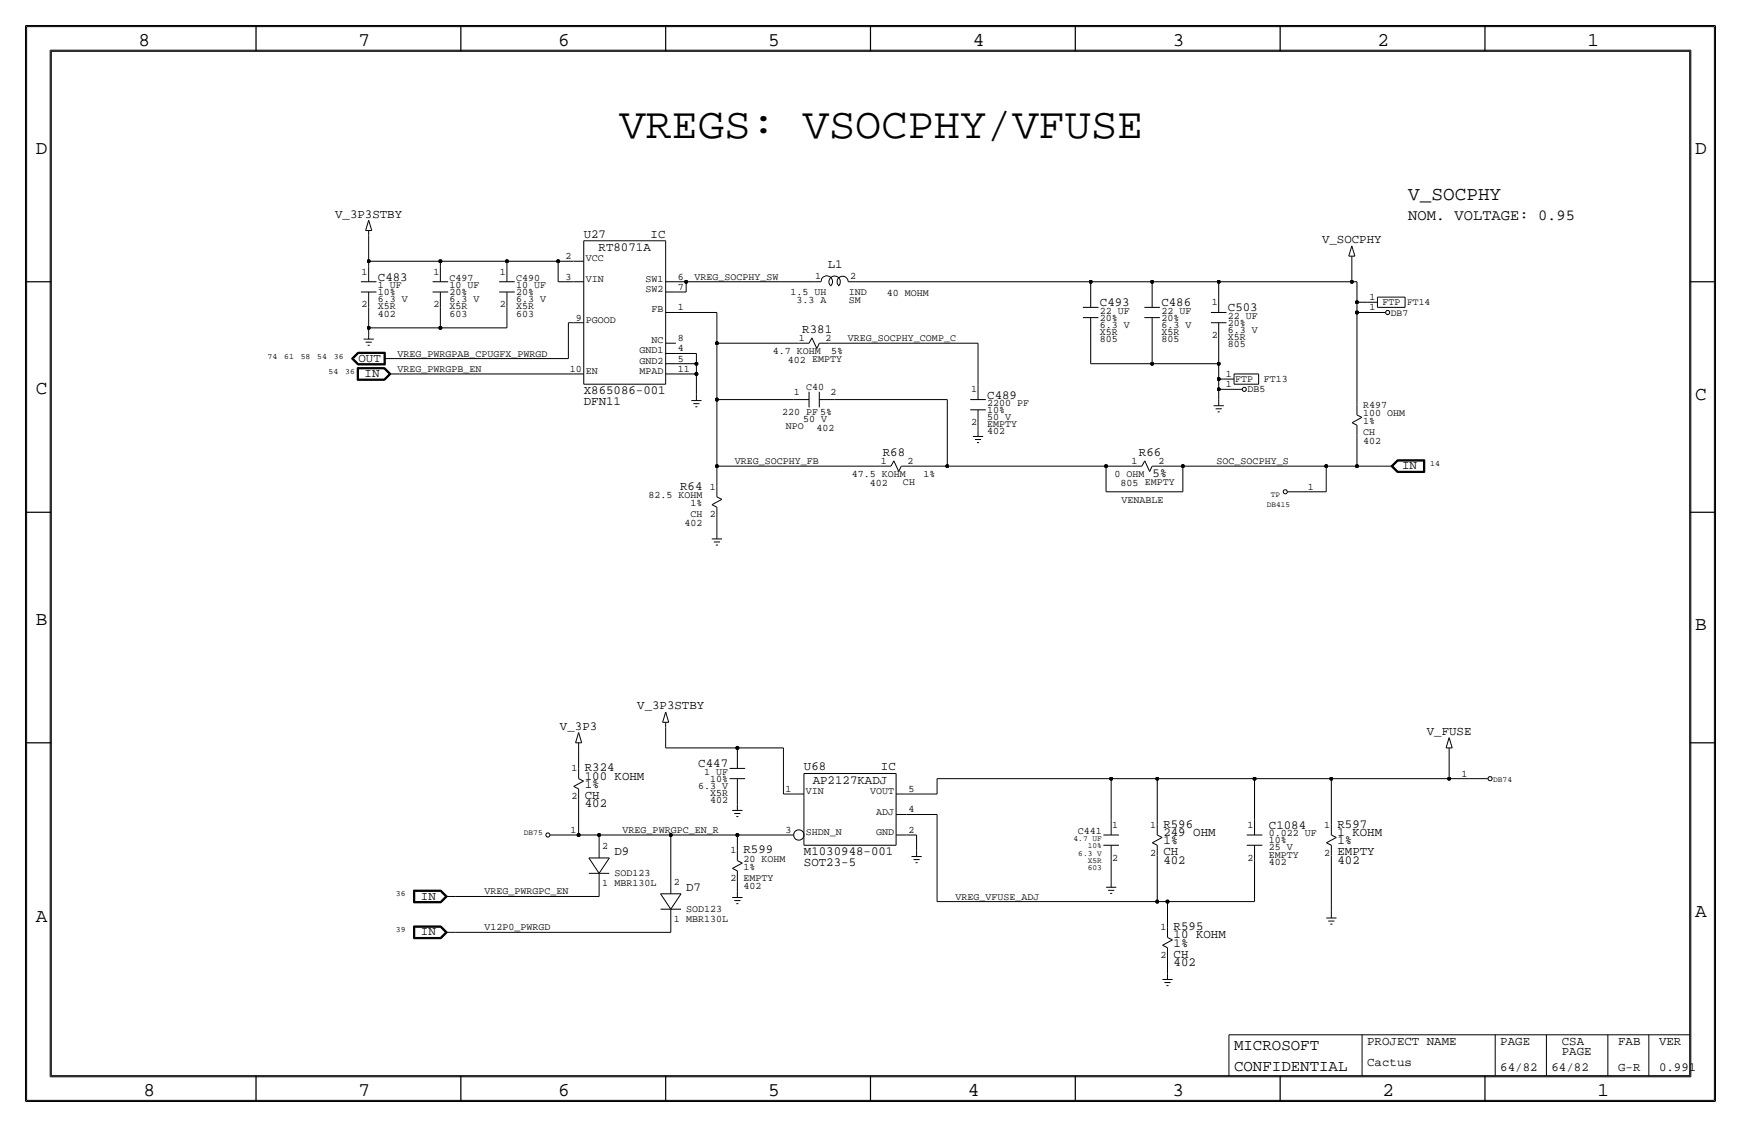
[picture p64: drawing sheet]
<svg xmlns="http://www.w3.org/2000/svg" width="432mm" height="279mm" viewBox="0 0 432 279" stroke-linecap="round" stroke-linejoin="round" font-family="sans-serif">
<defs><g id="words">
<text font-size="10.8" x="153.7" y="34.3">VREGS: VSOCPHY/VFUSE</text>
<g font-size="4.8">
<text x="34.3" y="11.4">8</text>
<text x="88.9" y="11.4">7</text>
<text x="138.5" y="11.4">6</text>
<text x="190.5" y="11.4">5</text>
<text x="241.3" y="11.4">4</text>
<text x="290.8" y="11.4">3</text>
<text x="341.6" y="11.4">2</text>
<text x="393.7" y="11.4">1</text>
<text x="8.9" y="38.1">D</text>
<text x="420.4" y="38.1">D</text>
<text x="349.2" y="49.5">V_SOCPHY</text>
<text x="8.9" y="97.8">C</text>
<text x="420.4" y="99.1">C</text>
<text x="8.9" y="154.9">B</text>
<text x="420.4" y="156.2">B</text>
<text x="420.4" y="227.3">A</text>
<text x="8.9" y="228.6">A</text>
<text x="35.6" y="271.8">8</text>
<text x="88.9" y="271.8">7</text>
<text x="138.4" y="271.8">6</text>
<text x="190.5" y="271.8">5</text>
<text x="240" y="271.8">4</text>
<text x="290.8" y="271.8">3</text>
<text x="342.9" y="271.8">2</text>
<text x="396.2" y="271.8">1</text>
</g>
<g font-size="3.9">
<text x="306.1" y="260.4">MICROSOFT</text>
<text x="306.1" y="265.4">CONFIDENTIAL</text>
</g>
<text font-size="3.8" x="349.2" y="54.6">NOM. VOLTAGE: 0.95</text>
<g font-size="3.1">
<text x="83.1" y="53.9">V_3P3STBY</text>
<text x="144.8" y="58.9">U27</text>
<text x="161.4" y="58.9">IC</text>
<text x="148.5" y="62.2">RT8071A</text>
<text x="327.9" y="60.3">V_SOCPHY</text>
<text x="93.7" y="69.6">C483</text>
<text x="205.3" y="66.4">L1</text>
<text x="272.8" y="75.9">C493</text>
<text x="288" y="75.9">C486</text>
<text x="304.5" y="77.2">C503</text>
<text x="199" y="82.5">R381</text>
<text x="88.9" y="89.7">OUT</text>
<text x="90.4" y="93.5">IN</text>
<text x="144.8" y="100.3">DFN11</text>
<text x="144.8" y="97.8">X865086-001</text>
<text x="244.9" y="98.8">C489</text>
<text x="219" y="113">R68</text>
<text x="282.5" y="113">R66</text>
<text x="285.8" y="118.4">5%</text>
<text x="347.7" y="116.3">IN</text>
<text x="168.7" y="121.4">R64</text>
<text x="158" y="175.9">V_3P3STBY</text>
<text x="138.9" y="180.9">V_3P3</text>
<text x="353.9" y="182.2">V_FUSE</text>
<text x="145" y="191.3">R324</text>
<text x="173.2" y="190.2">C447</text>
<text x="199.4" y="191">U68</text>
<text x="218.5" y="191">IC</text>
<text x="145" y="193.3">100 KOHM</text>
<text x="145" y="195.3">1%</text>
<text x="201.6" y="194.3">AP2127KADJ</text>
<text x="145" y="198.1">CH</text>
<text x="145" y="200.2">402</text>
<text x="288.5" y="207.3">249 OHM</text>
<text x="288.5" y="209.3">1%</text>
<text x="288.5" y="205.2">R596</text>
<text x="314.7" y="205.5">C1084</text>
<text x="331.7" y="205.2">R597</text>
<text x="331.7" y="207.3">1 KOHM</text>
<text x="331.7" y="209.3">1%</text>
<text x="152.4" y="212.1">D9</text>
<text x="184.4" y="211.6">R599</text>
<text x="199.4" y="212.1">M1030948-001</text>
<text x="199.4" y="214.6">SOT23-5</text>
<text x="288.5" y="214.1">402</text>
<text x="288.5" y="212.1">CH</text>
<text x="331.7" y="212.1">EMPTY</text>
<text x="331.7" y="214.1">402</text>
<text x="170.2" y="221">D7</text>
<text x="104.4" y="223">IN</text>
<text x="104.4" y="231.9">IN</text>
<text x="291.1" y="230.6">R595</text>
<text x="291.1" y="232.7">10 KOHM</text>
<text x="291.1" y="237.5">CH</text>
<text x="291.1" y="239.5">402</text>
<text x="291.1" y="234.7">1%</text>
<text x="339.1" y="259.1">PROJECT NAME</text>
<text x="372.1" y="259.1">PAGE</text>
<text x="387.4" y="259.1">CSA</text>
<text x="387.4" y="261.6">PAGE</text>
<text x="401.3" y="259.1">FAB</text>
<text x="411.5" y="259.1">VER</text>
<text x="339.1" y="264.2">Cactus</text>
<text x="372.1" y="265.4">64/82</text>
<text x="384.8" y="265.4">64/82</text>
<text x="401.3" y="265.4">G-R</text>
<text x="411.5" y="265.4">0.991</text>
</g>
<g font-size="2.5">
<text x="140.2" y="64.3">2</text>
<text x="145.3" y="64.8">VCC</text>
<text x="89.7" y="68.1">1</text>
<text x="93.7" y="71.4">1 UF</text>
<text x="107.5" y="68.1">1</text>
<text x="111.5" y="69.6">C497</text>
<text x="111.5" y="71.4">10 UF</text>
<text x="124" y="68.1">1</text>
<text x="128" y="69.6">C490</text>
<text x="128" y="71.4">10 UF</text>
<text x="140.2" y="69.3">3</text>
<text x="145.3" y="69.8">VIN</text>
<text x="160.1" y="69.8">SW1</text>
<text x="168.1" y="71.9">7</text>
<text x="168.1" y="69.3">6</text>
<text x="172.2" y="69.3">VREG_SOCPHY_SW</text>
<text x="202.2" y="69.1">1</text>
<text x="210.8" y="69.1">2</text>
<text x="89.7" y="76.2">2</text>
<text x="93.7" y="76.7">X5R</text>
<text x="93.7" y="74.9">6.3 V</text>
<text x="93.7" y="73.2">10%</text>
<text x="107.5" y="76.2">2</text>
<text x="111.5" y="76.7">X5R</text>
<text x="111.5" y="74.9">6.3 V</text>
<text x="111.5" y="73.1">20%</text>
<text x="124" y="76.2">2</text>
<text x="128" y="73.1">20%</text>
<text x="128" y="76.7">X5R</text>
<text x="128" y="74.9">6.3 V</text>
<text x="160.1" y="72.4">SW2</text>
<text x="161.6" y="77.5">FB</text>
<text x="168.1" y="77">1</text>
<text x="196.1" y="73.2">1.5 UH</text>
<text x="197.5" y="75.2">3.3 A</text>
<text x="210.5" y="73.3">IND</text>
<text x="210.6" y="75.2">SM</text>
<text x="220" y="73.4">40 MOHM</text>
<text x="272.8" y="77.7">22 UF</text>
<text x="288" y="77.7">22 UF</text>
<text x="300.5" y="75.7">1</text>
<text x="339.6" y="74.4">1</text>
<text x="339.6" y="77">1</text>
<text x="342.9" y="75.7">FTP</text>
<text x="93.7" y="78.5">402</text>
<text x="111.5" y="78.5">603</text>
<text x="128" y="78.5">603</text>
<text x="142.8" y="79.5">9</text>
<text x="145.3" y="80">PGOOD</text>
<text x="272.8" y="81.3">6.3 V</text>
<text x="272.8" y="79.5">20%</text>
<text x="272.8" y="83.1">X5R</text>
<text x="288" y="79.5">20%</text>
<text x="288" y="81.3">6.3 V</text>
<text x="288" y="83.1">X5R</text>
<text x="300.5" y="83.8">2</text>
<text x="304.5" y="82.5">6.3 V</text>
<text x="304.5" y="80.8">20%</text>
<text x="304.5" y="79">22 UF</text>
<text x="98.6" y="88.4">VREG_PWRGPAB_CPUGFX_PWRGD</text>
<text x="158.6" y="87.6">GND1</text>
<text x="161.6" y="85.1">NC</text>
<text x="168.1" y="84.6">8</text>
<text x="168.1" y="89.7">5</text>
<text x="168.1" y="87.1">4</text>
<text x="191.7" y="87.9">4.7 KOHM</text>
<text x="195.4" y="89.9">402 EMPTY</text>
<text x="198.1" y="84.6">1</text>
<text x="204.8" y="84.6">2</text>
<text x="206.2" y="87.9">5%</text>
<text x="210.3" y="84.6">VREG_SOCPHY_COMP_C</text>
<text x="272.8" y="84.8">805</text>
<text x="288" y="84.8">805</text>
<text x="304.5" y="84.3">X5R</text>
<text x="304.5" y="86.1">805</text>
<text x="98.6" y="92.2">VREG_PWRGPB_EN</text>
<text x="141.3" y="92.2">10</text>
<text x="145.3" y="92.7">EN</text>
<text x="158.6" y="92.7">MPAD</text>
<text x="158.6" y="90.2">GND2</text>
<text x="168.1" y="92.2">11</text>
<text x="304.1" y="93.5">1</text>
<text x="306.3" y="94.7">FTP</text>
<text x="313.4" y="94.7">FT13</text>
<text x="196.9" y="98">1</text>
<text x="200" y="96.8">C40</text>
<text x="206" y="98">2</text>
<text x="240.8" y="97.3">1</text>
<text x="244.9" y="100.6">2200 PF</text>
<text x="304.1" y="96">1</text>
<text x="309.4" y="97.3">DB5</text>
<text x="338.1" y="101.1">R497</text>
<text x="194" y="102.9">220 PF 5%</text>
<text x="194.9" y="106.4">NPO</text>
<text x="199.2" y="104.6">50 V</text>
<text x="202.5" y="106.9">402</text>
<text x="240.8" y="105.4">2</text>
<text x="244.9" y="107.7">402</text>
<text x="244.9" y="102.4">10%</text>
<text x="244.9" y="104.1">50 V</text>
<text x="244.9" y="105.9">EMPTY</text>
<text x="338.1" y="103.1">100 OHM</text>
<text x="338.1" y="105.2">1%</text>
<text x="338.1" y="107.9">CH</text>
<text x="338.1" y="110">402</text>
<text x="182.3" y="115.1">VREG_SOCPHY_FB</text>
<text x="211.2" y="118.4">47.5 KOHM</text>
<text x="218.4" y="115.1">1</text>
<text x="225.1" y="115.1">2</text>
<text x="229" y="118.4">1%</text>
<text x="276.4" y="118.4">0 OHM</text>
<text x="280.7" y="115.1">1</text>
<text x="287.3" y="115.1">2</text>
<text x="301.8" y="115.1">SOC_SOCPHY_S</text>
<text x="160.8" y="123.4">82.5 KOHM</text>
<text x="171.3" y="125.5">1%</text>
<text x="176.1" y="121.4">1</text>
<text x="215.7" y="120.4">402</text>
<text x="224" y="120.3">CH</text>
<text x="277.9" y="120.4">805 EMPTY</text>
<text x="278.2" y="124.8">VENABLE</text>
<text x="324.4" y="121.4">1</text>
<text x="169.8" y="130.3">402</text>
<text x="171.3" y="128.3">CH</text>
<text x="176.1" y="128.3">2</text>
<text x="141.8" y="191.3">1</text>
<text x="173.2" y="195.6">6.3 V</text>
<text x="174.6" y="192">1 UF</text>
<text x="176.1" y="197.4">X5R</text>
<text x="176.1" y="193.8">10%</text>
<text x="194.9" y="196.3">1</text>
<text x="199.9" y="196.8">VIN</text>
<text x="215.8" y="196.8">VOUT</text>
<text x="225.3" y="196.3">5</text>
<text x="362.5" y="192.5">1</text>
<text x="141.8" y="198.1">2</text>
<text x="176.1" y="199.1">402</text>
<text x="217.3" y="201.9">ADJ</text>
<text x="225.3" y="201.4">4</text>
<text x="141.5" y="206.5">1</text>
<text x="154.4" y="206.5">VREG_PWRGPC_EN_R</text>
<text x="194.9" y="206.5">3</text>
<text x="199.9" y="207">SHDN_N</text>
<text x="217.3" y="207">GND</text>
<text x="225.3" y="206.5">2</text>
<text x="267.3" y="206.8">C441</text>
<text x="275.8" y="205.2">1</text>
<text x="285.3" y="205.2">1</text>
<text x="309.4" y="205.2">1</text>
<text x="314.7" y="207.3">0.022 UF</text>
<text x="314.7" y="209">10%</text>
<text x="328.5" y="205.2">1</text>
<text x="149.4" y="210.5">2</text>
<text x="181.1" y="211.6">1</text>
<text x="184.4" y="213.6">20 KOHM</text>
<text x="184.4" y="215.6">1%</text>
<text x="275.8" y="213.4">2</text>
<text x="285.3" y="212.1">2</text>
<text x="309.4" y="213.4">2</text>
<text x="314.7" y="210.8">25 V</text>
<text x="314.7" y="212.6">EMPTY</text>
<text x="314.7" y="214.4">402</text>
<text x="328.5" y="212.1">2</text>
<text x="120.1" y="221.7">VREG_PWRGPC_EN</text>
<text x="149.4" y="219.7">1 MBR130L</text>
<text x="152.4" y="217.2">SOD123</text>
<text x="167.1" y="219.4">2</text>
<text x="181.1" y="218.4">2</text>
<text x="184.4" y="220.5">402</text>
<text x="184.4" y="218.4">EMPTY</text>
<text x="170.2" y="226.1">SOD123</text>
<text x="237" y="223">VREG_VFUSE_ADJ</text>
<text x="120.1" y="230.6">V12P0_PWRGD</text>
<text x="167.1" y="228.6">1 MBR130L</text>
<text x="287.8" y="230.6">1</text>
<text x="287.8" y="237.5">2</text>
</g>
<g font-size="2.4">
<text x="349" y="75.7">FT14</text>
<text x="344.9" y="78.2">DB7</text>
</g>
<g font-size="2">
<text x="66.3" y="88.9">74</text>
<text x="70.5" y="88.9">61</text>
<text x="74.6" y="88.9">58</text>
<text x="78.7" y="88.9">54</text>
<text x="82.8" y="88.9">36</text>
<text x="81.5" y="92.7">54</text>
<text x="85.6" y="92.7">36</text>
<text x="354.7" y="115.6">14</text>
<text x="314.2" y="125.7">DB415</text>
<text x="315.2" y="123.2">TP</text>
<text x="370.3" y="193.8">DB74</text>
<text x="129.9" y="207">DB75</text>
<text x="266.3" y="208.5">4.7 UF</text>
<text x="267.4" y="212.1">6.3 V</text>
<text x="269.8" y="210.3">10%</text>
<text x="269.8" y="215.6">603</text>
<text x="269.8" y="213.9">X5R</text>
<text x="98.2" y="222.3">36</text>
<text x="98.2" y="231.1">39</text>
</g>
</g></defs>
<!-- layer: Nets -->
<g fill="none" stroke="#000" stroke-width=".25">
<path d="M91.4 58.4v6.4zM91.4 76.2v5.1zM91.4 64.8v1.2zM91.4 64.8h17.8zM109.2 64.8h16.5zM109.2 76.2v5.1zM109.2 64.8v1.2zM125.7 76.2v5.1zM125.7 64.8h12.7zM125.7 64.8v1.2zM138.4 64.8h3.8zM138.4 64.8v5z"/>
<path d="M138.4 69.8h3.8zM167.6 69.8h2.6zM167.6 72.4h2.6zM167.6 77.5h10.2zM170.2 69.9v2.5zM170.2 69.8h31.7zM177.8 77.5v7.6zM212.1 69.8h58.4zM270.5 69.8h15.2zM270.5 69.9v2.5zM285.7 69.8h16.6zM285.8 69.9v2.5z"/>
<path d="M302.3 69.8v3.9zM302.3 69.8h33zM335.3 69.8h1.2zM335.3 64.8v5zM336.5 69.9v5zM336.5 74.9h2.6zM336.5 74.9v2.6zM336.5 77.5v22.8zM336.6 77.5h2.5zM91.4 81.3h17.8zM91.4 81.3v1.2zM97.8 88.9h43.2z"/>
<path d="M99.1 92.7h43.1zM109.2 81.3h16.5zM141 80h1.2zM141 80v8.9zM167.6 92.7h5.1zM167.6 90.2h5.1zM167.6 87.6h5.1zM172.7 90.2v2.5zM172.7 92.7v5.1zM172.7 87.6v2.6zM177.8 85.1h20.3zM177.8 85.1v14z"/>
<path d="M177.8 99.1h19zM177.8 99.1v16.5zM205.7 85.1h36.9zM207 99.1h27.9zM234.9 99.1v16.5zM242.6 85.1v10.1zM270.5 82.5v7.7zM270.5 90.2h15.2zM285.7 90.2h16.6zM285.8 82.5v7.7zM302.3 83.8v6.4zM302.3 90.2v3.8z"/>
<path d="M302.3 94v2.5zM302.3 96.5h1.2zM302.3 96.5v2.6zM302.3 94h1.2zM177.8 115.6v5zM177.8 115.6h40.6zM226.1 115.6h8.8zM234.9 115.6h39.4zM242.6 105.4v1.3zM274.3 115.6v6.3zM274.3 115.6h6.4zM288.3 115.6h5.1z"/>
<path d="M293.4 115.6h35.5zM293.4 115.6v6.3zM328.9 115.6v6.3zM328.9 115.6h7.7zM336.5 107.9v7.7zM336.5 115.6h6.4zM177.8 128.3v3.8zM274.3 121.9h19.1zM323.8 121.9h5.1zM143.5 185.4v5.1zM143.5 198.1v8.9zM165.1 180.3v5.1z"/>
<path d="M165.1 185.4h17.8zM182.9 185.4h11.4zM182.9 196.8v2.6zM182.9 185.4v1.3zM194.3 185.4v11.4zM194.3 196.8h2.5zM224.8 196.8h7.6zM232.4 193v3.8zM232.4 193h43.2zM275.6 193h11.4zM275.6 193v10.2zM287 193v11.5z"/>
<path d="M287 193h24.1zM311.1 193h19.1zM311.1 193v10.2zM330.2 193h29.2zM330.2 193v11.5zM359.4 193h5.1zM359.4 186.7v6.3zM141 207h2.5zM143.5 207h5.1zM148.6 207h17.8zM148.6 207v2.5zM148.6 219.7v2.5z"/>
<path d="M166.4 207v11.4zM166.4 207h16.5zM182.9 218.4v2.6zM182.9 207h14zM182.9 207v3.8zM224.8 201.9h7.6zM224.8 207h2.5zM227.3 207v3.8zM232.4 201.9v21.6zM275.6 213.4v5zM287 212.1v11.4zM311.1 213.4v10.1z"/>
<path d="M330.2 212.1v14zM113 222.2h35.6zM113 231.1h53.4zM166.4 228.6v2.5zM232.4 223.5h54.6zM287 223.5h2.6zM289.6 237.5v3.8zM289.6 223.5v6.4zM289.6 223.5h21.5z"/>
</g>
<g fill="#000" stroke="#000" stroke-width=".25">
<circle cx="91.4" cy="64.8" r=".41"/>
<circle cx="109.2" cy="64.8" r=".41"/>
<circle cx="125.7" cy="64.8" r=".41"/>
<circle cx="138.4" cy="64.8" r=".41"/>
<circle cx="170.2" cy="69.9" r=".41"/>
<circle cx="270.5" cy="69.9" r=".41"/>
<circle cx="285.7" cy="69.9" r=".41"/>
<circle cx="302.3" cy="69.9" r=".41"/>
<circle cx="335.3" cy="69.9" r=".41"/>
<circle cx="336.5" cy="74.9" r=".41"/>
<circle cx="336.5" cy="77.5" r=".41"/>
<circle cx="91.4" cy="81.3" r=".41"/>
<circle cx="109.2" cy="81.3" r=".41"/>
<circle cx="172.7" cy="92.7" r=".41"/>
<circle cx="172.7" cy="90.2" r=".41"/>
<circle cx="177.8" cy="85.1" r=".41"/>
<circle cx="177.8" cy="99.1" r=".41"/>
<circle cx="285.7" cy="90.2" r=".41"/>
<circle cx="302.3" cy="96.5" r=".41"/>
<circle cx="302.3" cy="94" r=".41"/>
<circle cx="302.3" cy="90.2" r=".41"/>
<circle cx="177.8" cy="115.6" r=".41"/>
<circle cx="234.9" cy="115.6" r=".41"/>
<circle cx="274.3" cy="115.6" r=".41"/>
<circle cx="293.4" cy="115.6" r=".41"/>
<circle cx="328.9" cy="115.6" r=".41"/>
<circle cx="336.5" cy="115.6" r=".41"/>
<circle cx="182.9" cy="185.4" r=".41"/>
<circle cx="275.6" cy="193" r=".41"/>
<circle cx="287" cy="193" r=".41"/>
<circle cx="311.1" cy="193" r=".41"/>
<circle cx="330.2" cy="193" r=".41"/>
<circle cx="359.4" cy="193" r=".41"/>
<circle cx="143.5" cy="207" r=".41"/>
<circle cx="148.6" cy="207" r=".41"/>
<circle cx="166.4" cy="207" r=".41"/>
<circle cx="182.9" cy="207" r=".41"/>
<circle cx="287" cy="223.5" r=".41"/>
<circle cx="289.6" cy="223.5" r=".41"/>
</g>
<!-- layer: Components -->
<g fill="none" stroke="#000" stroke-width=".25">
<path d="M90.7 57.1h1.5zM91.4 57.1v1.3zM91.4 54.6l.8 2.5zM91.4 54.6l-.7 2.5zM144.8 59.7h20.3zM144.8 59.7v35.5zM165.1 59.7v35.5zM89.5 69.8h3.9zM89.5 72.4h3.9zM91.4 66v3.8zM91.4 72.4v3.8zM107.3 69.8h3.9z"/>
<path d="M107.3 72.4h3.9zM109.2 66v3.8zM109.2 72.4v3.8zM123.8 69.8h3.9zM123.8 72.4h3.9zM125.7 66v3.8zM125.7 72.4v3.8zM142.2 69.8h2.6zM142.2 64.8h2.6zM165.1 72.4h2.5zM165.1 69.8h2.5zM165.1 77.5h2.5z"/>
<path d="M201.9 69.8h1.8zM203.7 69.8a1.42 1.42 0 0 1 2-1.2 1.42 1.42 0 0 1 .3 2.3M206 70.9a1.42 1.42 0 0 1 0-2 1.42 1.42 0 0 1 2 0 1.42 1.42 0 0 1 0 2M210.4 69.8h1.7zM210.4 69.8a1.38 1.38 0 0 0-2-1.2 1.38 1.38 0 0 0-.3 2.3M268.6 76.2h3.8zM268.6 78.7h3.8zM270.5 72.4v3.8zM270.5 78.7v3.8zM283.8 76.2h3.9zM283.8 78.7h3.9zM285.8 72.4v3.8z"/>
<path d="M285.8 78.7v3.8zM300.3 77.5h3.9zM302.3 73.7v3.8zM334.5 63.5h1.5zM335.3 61l-.8 2.5zM335.3 63.5v1.3zM335.3 61l.7 2.5zM339 77.5h4.6zM339.1 74.9h2.5zM341.6 76.2h6.9zM341.6 73.7v2.5zM341.6 73.7h6.9z"/>
<path d="M348.5 73.7v2.5zM87.2 88.9l1.5 1.6zM87.2 88.9l1.5-1.6zM87.3 88.9l1.5-1.5zM87.3 88.9l1.5 1.5zM87.5 88.9l1.3-1.4zM87.5 88.9l1.3 1.4zM87.6 88.9l1.3-1.3zM87.6 88.9l1.3 1.3zM88.6 91.1v3.2zM88.6 94.3h6.8zM88.6 91.1h6.8z"/>
<path d="M88.7 91.2v3zM88.7 94.2h6.7zM88.7 91.2h6.7zM88.7 87.3h6.9zM88.7 90.5h6.9zM88.8 91.3v2.8zM88.8 94.1h6.5zM88.8 91.3h6.5zM88.8 90.4h6.7zM88.8 87.4h6.7zM88.8 87.5h6.6zM88.8 90.3h6.6z"/>
<path d="M88.9 91.4v2.6zM88.9 94h6.3zM88.9 91.4h6.3zM88.9 87.6h6.3zM88.9 90.2h6.3zM90.2 84.1h2.5zM90.7 84.8h1.5zM91.2 85.6h.5zM91.4 82.5v1.6zM95.2 94l1.3-1.3zM95.2 91.4l1.3 1.3zM95.2 88.9h2.6z"/>
<path d="M95.2 87.6v2.6zM95.3 94.1l1.4-1.4zM95.3 91.3l1.4 1.4zM95.4 91.2l1.4 1.5zM95.4 94.2l1.4-1.5zM95.4 87.5v2.8zM95.4 91.1l1.6 1.6zM95.4 94.3l1.6-1.6zM95.5 87.4v3zM95.6 87.3v3.2zM96.5 92.7h2.6zM142.2 92.7h2.6z"/>
<path d="M142.2 80h2.6zM144.8 95.2h20.3zM165.1 92.7h2.5zM165.1 85.1h2.5zM165.1 90.2h2.5zM165.1 87.6h2.5zM171.4 99.3h2.6zM172.7 97.8v1.5zM196.8 99.1h3.9zM198.1 85.1h2.6zM200.7 97.1v3.9zM201.4 83.8l1.2 2.6z"/>
<path d="M201.4 83.8l-.7 1.3zM203.2 99.1h3.8zM203.2 97.1v3.9zM203.2 85.1h2.5zM203.2 85.1l-.6 1.3zM240.6 99.1h3.9zM242.6 95.2v3.9zM300.3 80h3.9zM302.3 99.1v1.5zM302.3 80v3.8zM303.5 96.5h4.6zM303.5 94h2.6z"/>
<path d="M306.1 92.7v2.5zM306.1 95.2h6.1zM306.1 92.7h6.1zM312.2 92.7v2.5zM172 100.1h1.5zM172.5 100.8h.5zM218.4 115.6h2.6zM221.7 114.2l1.2 2.7zM221.7 114.2l-.7 1.4zM223.5 115.6h2.6zM223.5 115.6l-.6 1.3zM240.6 101.6h3.9z"/>
<path d="M241.3 108.2h2.5zM241.8 109h1.5zM242.3 109.7h.5zM242.6 101.6v3.8zM242.6 106.7v1.5zM280.7 115.6h2.5zM283.9 114.2l1.2 2.7zM283.9 114.2l-.7 1.4zM285.7 115.6h2.6zM285.7 115.6l-.6 1.3zM301 100.6h2.5zM301.5 101.3h1.5z"/>
<path d="M302 102.1h.5zM335.3 104.8l2.5-1.3zM335.3 104.8l1.3 .6zM336.5 100.3v2.6zM336.5 105.4v2.5zM336.5 102.9l1.3 .6zM342.9 115.6h2.5zM345 115.6l1.6 1.5zM345 115.6l1.6-1.6zM345.1 115.6l1.5 1.4zM345.1 115.6l1.5-1.5zM345.3 115.6l1.4-1.4z"/>
<path d="M345.3 115.6l1.4 1.3zM345.4 115.6l1.3 1.2zM345.4 115.6l1.3-1.3zM346.6 114h6.8zM346.6 117.1h6.8zM346.6 114.1h6.7zM346.6 117h6.7zM346.7 114.2h6.5zM346.7 116.9h6.5zM346.7 116.8h6.4zM346.7 114.3h6.4zM353.1 114.3v2.5z"/>
<path d="M353.2 114.2v2.7zM353.3 114.1v2.9zM353.4 114v3.1zM176.5 133.6h2.6zM176.6 125.1l2.4-1.3zM176.6 125.1l1.2 .6zM177 134.4h1.6zM177.5 135.1h.6zM177.8 132.1v1.5zM177.8 120.6v2.6zM177.8 125.7v2.6zM177.8 123.2l1.2 .6z"/>
<path d="M319.3 121.9h4.6zM164.3 179.1h1.6zM165.1 176.5l-.8 2.6zM165.1 179.1v1.2zM165.1 176.5l.8 2.6zM142.3 195l2.4-1.4zM142.3 195l1.2 .6zM142.7 184.1h1.6zM143.5 181.6l-.8 2.5zM143.5 190.5v2.5zM143.5 195.6v2.5zM143.5 193l1.2 .6z"/>
<path d="M143.5 184.1v1.3zM143.5 181.6l.8 2.5zM180.9 190.5h3.9zM180.9 193h3.9zM182.9 199.4v1.5zM182.9 186.7v3.8zM182.9 193v3.8zM196.8 196.8h2.6zM199.4 191.8h22.9zM199.4 191.8v17.7zM222.2 191.8v17.7zM222.3 196.8h2.5z"/>
<path d="M358.6 185.4h1.6zM359.4 185.4v1.3zM359.4 182.9l.8 2.5zM359.4 182.9l-.8 2.5zM364.4 193h4.6zM136.4 207h4.6zM146 212.7l2.6 3.8zM146 212.7h5.1zM146 216.5h5.1zM148.6 209.5v3.2zM148.6 216.5v3.2zM151.1 212.7l-2.5 3.8z"/>
<path d="M166.4 218.4v3.2zM181.6 200.9h2.5zM181.7 215.3l1.2 .6zM181.7 215.3l2.4-1.3zM182.1 201.7h1.5zM182.6 202.4h.5zM182.9 210.8v2.6zM182.9 215.9v2.5zM182.9 213.4l1.2 .6zM199.4 209.5h22.9zM222.3 207h2.5zM222.3 201.9h2.5z"/>
<path d="M226.1 212.3h2.5zM226.6 213.1h1.5zM227.1 213.9h.5zM227.3 210.8v1.5zM273.7 207h3.8zM273.7 209.5h3.8zM274.3 220h2.6zM275.6 203.2v3.8zM275.6 209.5v3.9zM275.6 218.4v1.6zM285.8 208.9l1.2 .6zM285.8 208.9l2.4-1.3z"/>
<path d="M287 204.5v2.5zM287 209.5v2.6zM287 207l1.2 .6zM309.2 207h3.9zM309.2 209.5h3.9zM311.1 203.2v3.8zM311.1 209.5v3.9zM329 208.9l2.4-1.3zM329 208.9l1.2 .6zM330.2 204.5v2.5zM330.2 209.5v2.6zM330.2 207l1.2 .6z"/>
<path d="M102.6 229.6v3.1zM102.6 232.7h6.8zM102.6 220.7v3.1zM102.6 223.8h6.8zM102.6 229.6h6.8zM102.6 220.7h6.8zM102.7 229.7h6.6zM102.7 220.8h6.6zM102.7 229.7v2.9zM102.7 232.6h6.6zM102.7 220.8v2.9zM102.7 223.7h6.6z"/>
<path d="M102.8 229.8v2.7zM102.8 232.5h6.5zM102.8 220.9v2.7zM102.8 223.6h6.5zM102.8 229.8h6.5zM102.8 220.9h6.5zM102.9 229.9h6.3zM102.9 229.9v2.5zM102.9 232.4h6.3zM102.9 221h6.3zM102.9 221v2.5zM102.9 223.5h6.3z"/>
<path d="M109.2 229.9l1.3 1.2zM109.2 221l1.3 1.2zM109.2 232.4l1.3-1.3zM109.2 223.5l1.3-1.3zM109.3 232.5l1.3-1.4zM109.3 223.6l1.3-1.4zM109.3 229.8l1.3 1.3zM109.3 220.9l1.3 1.3zM109.3 229.7l1.5 1.4zM109.3 220.8l1.5 1.4zM109.3 232.6l1.5-1.5zM109.3 223.7l1.5-1.5z"/>
<path d="M109.4 229.6l1.5 1.5zM109.4 220.7l1.5 1.5zM109.4 232.7l1.5-1.6zM109.4 223.8l1.5-1.6zM110.5 231.1h2.5zM110.5 222.2h2.5zM163.8 221.6h5.1zM163.8 225.4h5.1zM163.8 221.6l2.6 3.8zM166.4 225.4v3.2zM168.9 221.6l-2.5 3.8zM181.6 222.5h2.5z"/>
<path d="M182.1 223.3h1.5zM182.6 224h.5zM182.9 221v1.5zM274.8 220.7h1.6zM275.3 221.5h.5zM288.3 234.3l2.5-1.3zM288.3 234.3l1.3 .6zM289.6 229.9v2.5zM289.6 234.9v2.6zM289.6 232.4l1.2 .6zM328.9 227.6h2.6zM329.4 228.3h1.6z"/>
<path d="M329.9 229.1h.6zM330.2 226.1v1.5zM288.3 242.8h2.5zM288.8 243.6h1.5zM289.3 244.3h.5zM289.6 241.3v1.5z"/>
<circle cx="344.2" cy="77.5" r=".51"/>
<circle cx="308.6" cy="96.5" r=".51"/>
<circle cx="318.8" cy="121.9" r=".51"/>
<circle cx="369.6" cy="193" r=".51"/>
<circle cx="135.9" cy="207" r=".51"/>
<circle cx="198.1" cy="207" r="1.28"/>
</g>
<!-- layer: Page Border and Title Block -->
<g fill="none" stroke="#000" stroke-width=".3">
<path d="M6.3 6.3h419.1zM6.3 6.3v266.7zM12.7 12.7h406.4zM12.7 12.7v254zM63.5 6.3v6.4zM114.3 6.3v6.4zM165.1 6.3v6.4zM215.9 6.3v6.4zM266.7 6.3v6.4zM317.5 6.3v6.4zM368.3 6.3v6.4zM419.1 12.7v254z"/>
<path d="M425.4 6.3v266.7zM6.3 69.8h6.4zM419.1 69.8h6.3zM6.3 127h6.4zM419.1 127h6.3zM6.3 184.1h6.4zM419.1 184.1h6.3zM6.3 273h419.1zM12.7 266.7h406.4zM63.5 266.7v6.3zM114.3 266.7v6.3zM165.1 266.7v6.3z"/>
<path d="M215.9 266.7v6.3zM266.7 266.7v6.3zM317.5 266.7v6.3zM368.3 266.7v6.3z"/>
</g>
<g fill="none" stroke="#000" stroke-width=".25">
<path d="M6.6 6.6v266.2zM6.6 6.6h418.6zM12.4 12.4h407zM12.4 12.4v254.6zM419.4 12.4v254.6zM425.2 6.6v266.2zM304.8 256.5v10.2zM304.8 256.5h114.3zM337.8 256.5v10.2zM370.8 256.5v10.2zM383.5 256.5v10.2zM398.8 256.5v10.2z"/>
<path d="M408.9 256.5v10.2zM6.6 272.8h418.6zM12.4 267h407z"/>
</g>
<use href="#words"/>
</svg>
